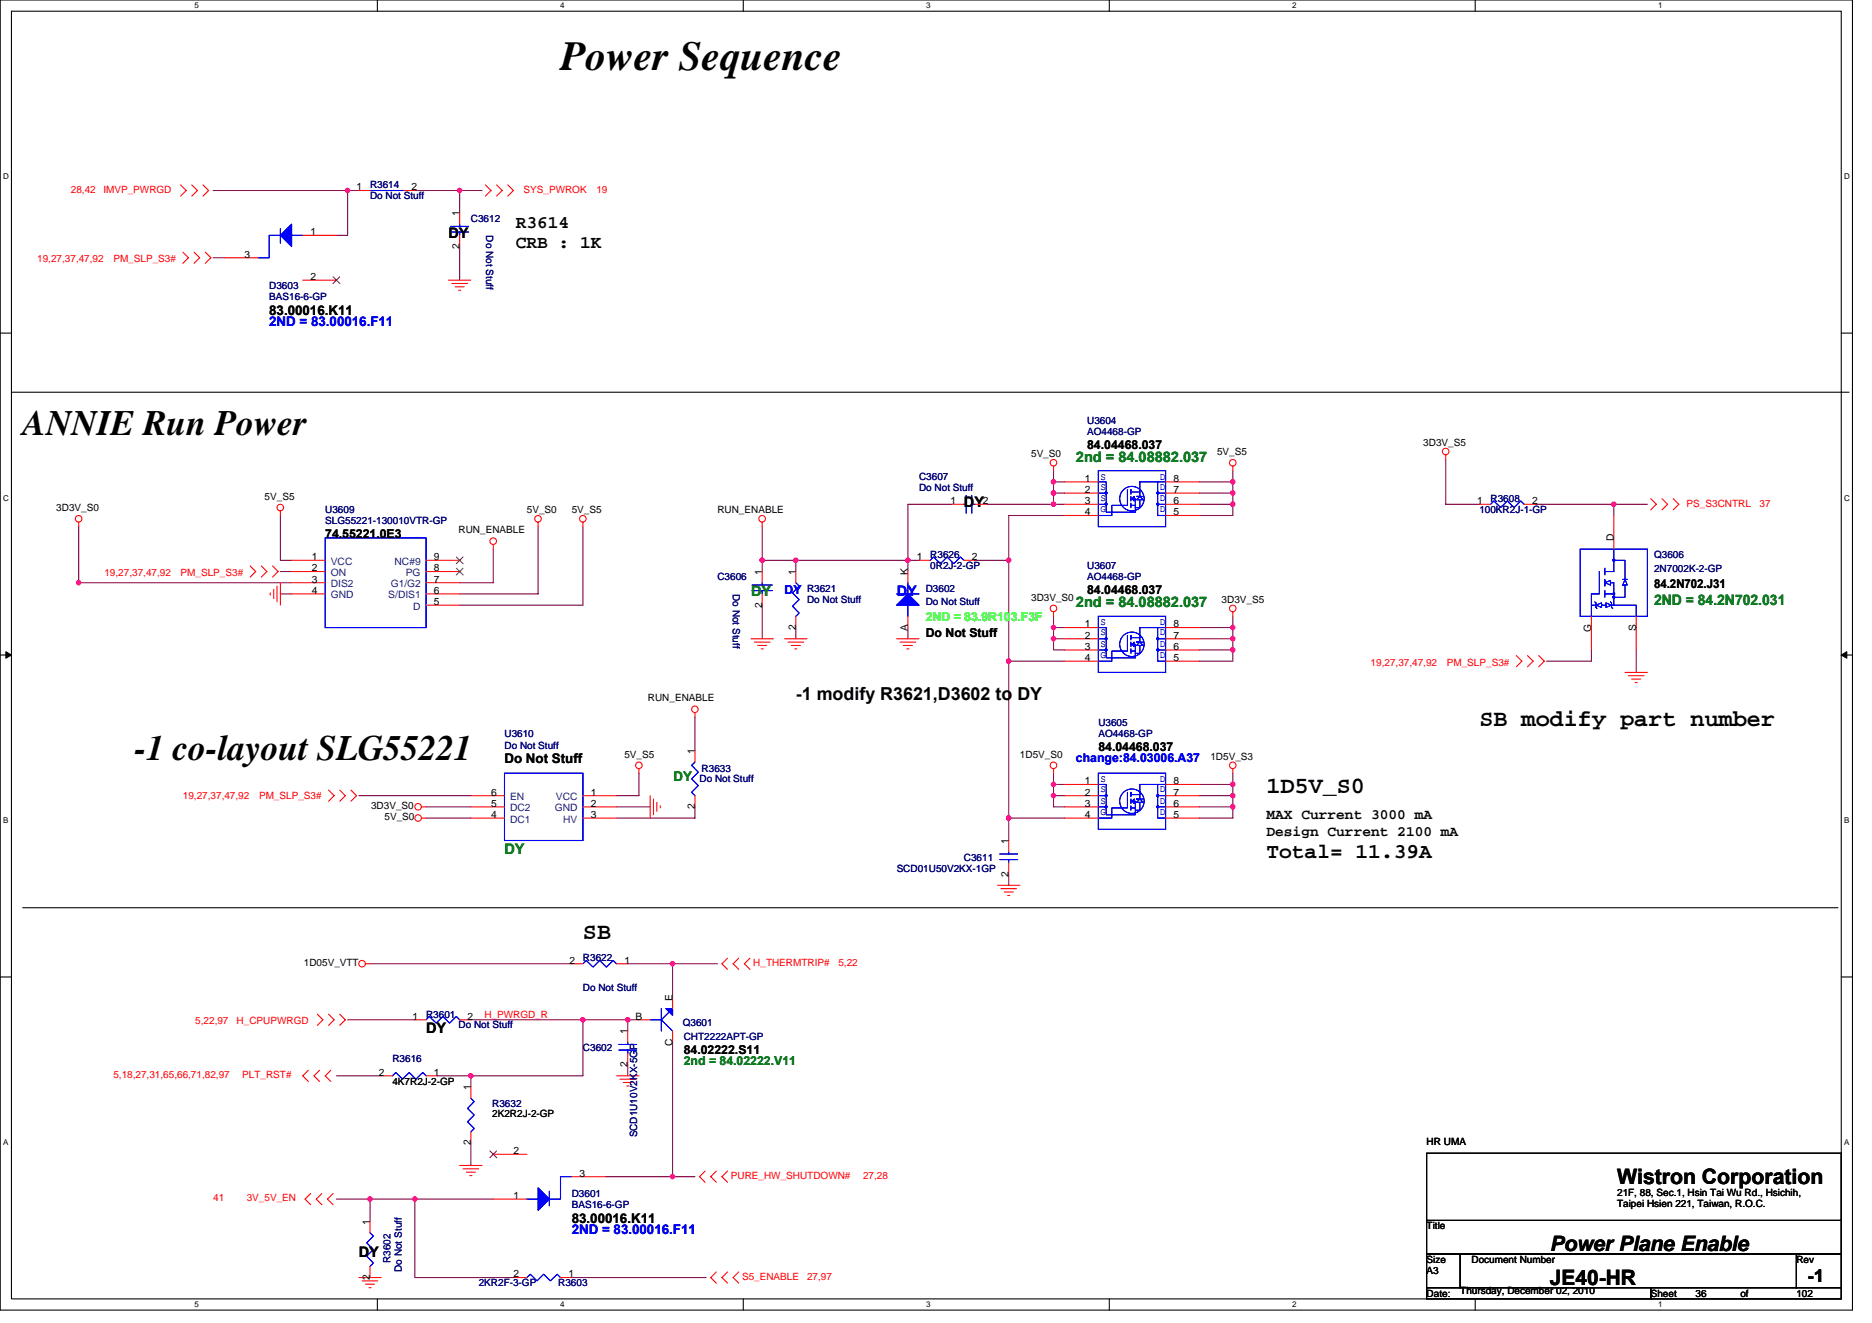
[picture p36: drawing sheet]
<svg xmlns="http://www.w3.org/2000/svg" width="297mm" height="210mm" viewBox="0 0 297 210" stroke-linecap="round" stroke-linejoin="round" font-family="sans-serif">
<defs><g id="words">
<text font-size="6.6" x="88.9" y="11.2">Power Sequence</text>
<g font-size="5.7">
<text x="3.6" y="69.1">ANNIE Run Power</text>
<text x="21.4" y="120.6">-1 co-layout SLG55221</text>
</g>
<g font-size="3.7">
<text x="234.7" y="115.1">SB modify part number</text>
<text x="201" y="125.8">1D5V_S0</text>
<text x="92.5" y="148.9">SB</text>
</g>
<g font-size="3.4">
<text x="201" y="136.1">Total= 11.39A</text>
<text x="256.6" y="187.9">Wistron Corporation</text>
<text x="245.9" y="203.9">JE40-HR</text>
<text x="245.9" y="198.5">Power Plane Enable</text>
</g>
<g font-size="2.8">
<text x="81.8" y="36.1">R3614</text>
<text x="81.8" y="39.3">CRB : 1K</text>
<text x="126.3" y="111.1">-1 modify R3621,D3602 to DY</text>
<text x="286.8" y="203.4">-1</text>
</g>
<g font-size="2.3">
<text x="71.2" y="37.7">DY</text>
<text x="152.9" y="80.4">DY</text>
<text x="201" y="129.9">MAX Current 3000 mA</text>
<text x="201" y="132.6">Design Current 2100 mA</text>
<text x="67.6" y="163.9">DY</text>
<text x="56.9" y="199.5">DY</text>
</g>
<g font-size="2.3" fill="#008000">
<text x="170.7" y="73.3">2nd = 84.08882.037</text>
<text x="119.2" y="94.6">DY</text>
<text x="170.7" y="96.4">2nd = 84.08882.037</text>
<text x="262.5" y="96">2ND = 84.2N702.031</text>
<text x="80" y="135.5">DY</text>
</g>
<text font-size="2.3" fill="#00f" x="142.3" y="94.6">DY</text>
<g font-size="2.1" fill="#00f">
<text x="42.7" y="51.8">2ND = 83.00016.F11</text>
<text x="90.7" y="195.8">2ND = 83.00016.F11</text>
</g>
<g font-size="2.1">
<text x="42.7" y="50">83.00016.K11</text>
<text x="80" y="121.1">Do Not Stuff</text>
<text x="90.7" y="194">83.00016.K11</text>
</g>
<text font-size="2.1" fill="#008000" x="106.9" y="123.9">DY</text>
<g font-size="1.9">
<text x="172.5" y="71.2">84.04468.037</text>
<text x="51.6" y="85.4">74.55221.0E3</text>
<text x="172.5" y="94.3">84.04468.037</text>
<text x="262.5" y="93.2">84.2N702.J31</text>
<text x="146.9" y="101">Do Not Stuff</text>
<text x="174.3" y="119.2">84.04468.037</text>
<text x="108.5" y="167.2">84.02222.S11</text>
</g>
<g font-size="1.9" fill="#00f">
<text x="124.5" y="94.3">DY</text>
<text x="170.7" y="120.9">change:84.03006.A37</text>
</g>
<text font-size="1.9" fill="#0f0" x="146.9" y="98.6">2ND = 83.9R103.F3F</text>
<text font-size="1.9" fill="#008000" x="108.5" y="169">2nd = 84.02222.V11</text>
<g font-size="1.6" fill="#000080">
<text x="58.7" y="29.9">R3614</text>
<text x="58.7" y="31.6">Do Not Stuff</text>
<text x="74.7" y="35.2">C3612</text>
<text x="77.1" y="37.3" transform="rotate(90 77.1 37.3)">Do Not Stuff</text>
<text x="42.7" y="45.9">D3603</text>
<text x="42.7" y="47.6">BAS16-6-GP</text>
<text x="172.5" y="67.2">U3604</text>
<text x="172.5" y="69">AO4468-GP</text>
<text x="145.8" y="76.1">C3607</text>
<text x="145.8" y="77.9">Do Not Stuff</text>
<text x="51.6" y="81.4">U3609</text>
<text x="51.6" y="83.2">SLG55221-130010VTR-GP</text>
<text x="234.7" y="81.4">100KR2J-1-GP</text>
<text x="236.5" y="79.7">R3608</text>
<text x="147.6" y="88.5">R3626</text>
<text x="262.5" y="88.5">Q3606</text>
<text x="113.8" y="92.1">C3606</text>
<text x="116.3" y="94.2" transform="rotate(90 116.3 94.2)">Do Not Stuff</text>
<text x="128.1" y="93.9">R3621</text>
<text x="128.1" y="95.7">Do Not Stuff</text>
<text x="146.9" y="93.9">D3602</text>
<text x="147.6" y="90.3">0R2J-2-GP</text>
<text x="172.5" y="90.3">U3607</text>
<text x="172.5" y="92.1">AO4468-GP</text>
<text x="262.5" y="90.7">2N7002K-2-GP</text>
<text x="146.9" y="96">Do Not Stuff</text>
<text x="80" y="117">U3610</text>
<text x="80" y="118.8">Do Not Stuff</text>
<text x="174.3" y="115.2">U3605</text>
<text x="174.3" y="117">AO4468-GP</text>
<text x="111" y="124.1">Do Not Stuff</text>
<text x="111.3" y="122.5">R3633</text>
<text x="152.9" y="136.5">C3611</text>
<text x="142.3" y="138.3">SCD01U50V2KX-1GP</text>
<text x="92.5" y="152.5">R3622</text>
<text x="67.6" y="161.4">R3601</text>
<text x="92.5" y="157.2">Do Not Stuff</text>
<text x="72.8" y="163">Do Not Stuff</text>
<text x="92.5" y="166.8">C3602</text>
<text x="108.3" y="162.9">Q3601</text>
<text x="108.5" y="165">CHT2222APT-GP</text>
<text x="62.3" y="168.6">R3616</text>
<text x="78.1" y="175.7">R3632</text>
<text x="101.1" y="180.5" transform="rotate(-90 101.1 180.5)">SCD1U10V2KX-5GP</text>
<text x="90.7" y="189.9">D3601</text>
<text x="90.7" y="191.7">BAS16-6-GP</text>
<text x="62" y="200.4" transform="rotate(-90 62 200.4)">R3602</text>
<text x="63.8" y="201.8" transform="rotate(-90 63.8 201.8)">Do Not Stuff</text>
<text x="76" y="204.1">2KR2F-3-GP</text>
<text x="88.6" y="204.1">R3603</text>
</g>
<g font-size="1.6" fill="#f00">
<text x="11.2" y="30.6">28,42</text>
<text x="16.4" y="30.6">IMVP_PWRGD</text>
<text x="83.1" y="30.6">SYS_PWROK</text>
<text x="94.6" y="30.6">19</text>
<text x="5.9" y="41.6">19,27,37,47,92</text>
<text x="18" y="41.6">PM_SLP_S3#</text>
<text x="267.6" y="80.4">PS_S3CNTRL</text>
<text x="279.2" y="80.4">37</text>
<text x="16.6" y="91.4">19,27,37,47,92</text>
<text x="28.7" y="91.4">PM_SLP_S3#</text>
<text x="217.5" y="105.6">19,27,37,47,92</text>
<text x="229.6" y="105.6">PM_SLP_S3#</text>
<text x="29" y="126.8">19,27,37,47,92</text>
<text x="41.1" y="126.8">PM_SLP_S3#</text>
<text x="119.5" y="153.3">H_THERMTRIP#</text>
<text x="133" y="153.3">5,22</text>
<text x="76.9" y="161.4">H_PWRGD_R</text>
<text x="31" y="162.5">5,22,97</text>
<text x="37.5" y="162.5">H_CPUPWRGD</text>
<text x="18" y="171">5,18,27,31,65,66,71,82,97</text>
<text x="38.4" y="171">PLT_RST#</text>
<text x="33.8" y="190.6">41</text>
<text x="39.2" y="190.6">3V_5V_EN</text>
<text x="116" y="187">PURE_HW_SHUTDOWN#</text>
<text x="136.9" y="187">27,28</text>
<text x="117.7" y="203.1">S5_ENABLE</text>
<text x="128.1" y="203.1">27,97</text>
</g>
<g font-size="1.6">
<text x="56.6" y="30.2">1</text>
<text x="65.3" y="30.2">2</text>
<text x="72.9" y="34.3" transform="rotate(-90 72.9 34.3)">1</text>
<text x="38.8" y="40.9">3</text>
<text x="49.3" y="37.3">1</text>
<text x="72.9" y="39.5" transform="rotate(-90 72.9 39.5)">2</text>
<text x="49.3" y="44.4">2</text>
<text x="225.8" y="70.8">3D3V_S5</text>
<text x="163.6" y="72.5">5V_S0</text>
<text x="172.1" y="76.4">1</text>
<text x="186.2" y="76.4">8</text>
<text x="193.1" y="72.2">5V_S5</text>
<text x="8.9" y="81.1">3D3V_S0</text>
<text x="42" y="79.3">5V_S5</text>
<text x="83.6" y="81.4">5V_S0</text>
<text x="90.7" y="81.4">5V_S5</text>
<text x="113.8" y="81.4">RUN_ENABLE</text>
<text x="150.8" y="80">1</text>
<text x="156" y="80">2</text>
<text x="172.1" y="78.2">2</text>
<text x="172.1" y="80">3</text>
<text x="172.1" y="81.8">4</text>
<text x="186.2" y="81.8">5</text>
<text x="186.2" y="80">6</text>
<text x="186.2" y="78.2">7</text>
<text x="234.4" y="80">1</text>
<text x="243.1" y="80">2</text>
<text x="49.5" y="88.9">1</text>
<text x="68.9" y="88.9">9</text>
<text x="72.8" y="84.6">RUN_ENABLE</text>
<text x="145.5" y="88.9">1</text>
<text x="154.2" y="88.9">2</text>
<text x="256" y="85.9" transform="rotate(-90 256 85.9)">D</text>
<text x="49.5" y="90.7">2</text>
<text x="49.5" y="92.4">3</text>
<text x="49.5" y="94.2">4</text>
<text x="68.9" y="90.7">8</text>
<text x="68.9" y="92.4">7</text>
<text x="68.9" y="94.2">6</text>
<text x="68.9" y="96">5</text>
<text x="120.9" y="91.2" transform="rotate(-90 120.9 91.2)">1</text>
<text x="126.3" y="91.2" transform="rotate(-90 126.3 91.2)">1</text>
<text x="144" y="91.2" transform="rotate(-90 144 91.2)">K</text>
<text x="163.6" y="95.3">3D3V_S0</text>
<text x="193.8" y="95.7">3D3V_S5</text>
<text x="120.9" y="96.4" transform="rotate(-90 120.9 96.4)">2</text>
<text x="126.3" y="99.9" transform="rotate(-90 126.3 99.9)">2</text>
<text x="144" y="100.1" transform="rotate(-90 144 100.1)">A</text>
<text x="172.1" y="99.5">1</text>
<text x="172.1" y="101.3">2</text>
<text x="186.2" y="101.3">7</text>
<text x="186.2" y="99.5">8</text>
<text x="252.5" y="100.3" transform="rotate(-90 252.5 100.3)">G</text>
<text x="259.6" y="100.1" transform="rotate(-90 259.6 100.1)">S</text>
<text x="172.1" y="103.1">3</text>
<text x="172.1" y="104.9">4</text>
<text x="186.2" y="104.9">5</text>
<text x="186.2" y="103.1">6</text>
<text x="102.8" y="111.3">RUN_ENABLE</text>
<text x="110.3" y="119.7" transform="rotate(-90 110.3 119.7)">1</text>
<text x="99.1" y="120.2">5V_S5</text>
<text x="161.8" y="120.2">1D5V_S0</text>
<text x="172.1" y="124.4">1</text>
<text x="186.2" y="124.4">8</text>
<text x="192.1" y="120.5">1D5V_S3</text>
<text x="58.9" y="128.4">3D3V_S0</text>
<text x="61" y="130.2">5V_S0</text>
<text x="77.9" y="129.8">4</text>
<text x="77.9" y="128">5</text>
<text x="77.9" y="126.2">6</text>
<text x="93.7" y="128">2</text>
<text x="93.7" y="129.8">3</text>
<text x="93.7" y="126.2">1</text>
<text x="110.3" y="128.4" transform="rotate(-90 110.3 128.4)">2</text>
<text x="172.1" y="126.2">2</text>
<text x="172.1" y="128">3</text>
<text x="172.1" y="129.8">4</text>
<text x="186.2" y="129.8">5</text>
<text x="186.2" y="128">6</text>
<text x="186.2" y="126.2">7</text>
<text x="160" y="133.9" transform="rotate(-90 160 133.9)">1</text>
<text x="160" y="139.1" transform="rotate(-90 160 139.1)">2</text>
<text x="48.2" y="153.3">1D05V_VTT</text>
<text x="90.4" y="152.9">2</text>
<text x="99.1" y="152.9">1</text>
<text x="65.5" y="161.8">1</text>
<text x="74.2" y="161.8">2</text>
<text x="100.8" y="161.8">B</text>
<text x="106.7" y="158.8" transform="rotate(-90 106.7 158.8)">E</text>
<text x="99.6" y="164.1" transform="rotate(-90 99.6 164.1)">1</text>
<text x="106.7" y="166" transform="rotate(-90 106.7 166)">C</text>
<text x="60.1" y="170.7">2</text>
<text x="62.3" y="172.1">4K7R2J-2-GP</text>
<text x="68.9" y="170.7">1</text>
<text x="74.7" y="173" transform="rotate(-90 74.7 173)">1</text>
<text x="99.6" y="169.3" transform="rotate(-90 99.6 169.3)">2</text>
<text x="78.1" y="177.3">2K2R2J-2-GP</text>
<text x="74.7" y="181.7" transform="rotate(-90 74.7 181.7)">2</text>
<text x="81.5" y="183.1">2</text>
<text x="226.4" y="181.7">HR UMA</text>
<text x="81.5" y="190.2">1</text>
<text x="92" y="186.7">3</text>
<text x="256.6" y="189.7">21F, 88, Sec.1, Hsin Tai Wu Rd., Hsichih,</text>
<text x="256.6" y="191.5">Taipei Hsien 221, Taiwan, R.O.C.</text>
<text x="58.7" y="194.3" transform="rotate(-90 58.7 194.3)">1</text>
<text x="226.4" y="195.1">Title</text>
<text x="58.7" y="203.1" transform="rotate(-90 58.7 203.1)">2</text>
<text x="81.5" y="202.7">2</text>
<text x="90.2" y="202.7">1</text>
<text x="226.4" y="202.2">A3</text>
<text x="226.4" y="200.4">Size</text>
<text x="233.5" y="200.4">Document Number</text>
<text x="285" y="200.4">Rev</text>
<text x="226.4" y="205.7">Date:</text>
<text x="231.7" y="205.4">Thursday, December 02, 2010</text>
<text x="261.9" y="205.7">Sheet</text>
<text x="269" y="205.7">36</text>
<text x="276.2" y="205.7">of</text>
<text x="285" y="205.7">102</text>
</g>
<g font-size="1.6" fill="#00f">
<text x="174.6" y="76.1">S</text>
<text x="174.6" y="77.7">S</text>
<text x="184.1" y="77.7">D</text>
<text x="184.1" y="76.1">D</text>
<text x="174.6" y="79.5">S</text>
<text x="174.6" y="81.3">G</text>
<text x="184.1" y="81.3">D</text>
<text x="184.1" y="79.5">D</text>
<text x="174.6" y="99.2">S</text>
<text x="174.6" y="100.8">S</text>
<text x="184.1" y="100.8">D</text>
<text x="184.1" y="99.2">D</text>
<text x="174.6" y="102.6">S</text>
<text x="174.6" y="104.4">G</text>
<text x="184.1" y="104.4">D</text>
<text x="184.1" y="102.6">D</text>
<text x="174.6" y="124.1">S</text>
<text x="174.6" y="125.7">S</text>
<text x="184.1" y="125.7">D</text>
<text x="184.1" y="124.1">D</text>
<text x="174.6" y="127.5">S</text>
<text x="174.6" y="129.3">G</text>
<text x="184.1" y="129.3">D</text>
<text x="184.1" y="127.5">D</text>
</g>
<g font-size="1.6" fill="#004080">
<text x="52.5" y="89.6">VCC</text>
<text x="62.6" y="89.6">NC#9</text>
<text x="52.5" y="91.4">ON</text>
<text x="52.5" y="93.2">DIS2</text>
<text x="52.5" y="95">GND</text>
<text x="61.6" y="95">S/DIS1</text>
<text x="62" y="93.2">G1/G2</text>
<text x="64.4" y="91.4">PG</text>
<text x="65.5" y="96.7">D</text>
<text x="80.9" y="130.5">DC1</text>
<text x="80.9" y="128.7">DC2</text>
<text x="80.9" y="127">EN</text>
<text x="88" y="128.7">GND</text>
<text x="88.2" y="127">VCC</text>
<text x="89.4" y="130.5">HV</text>
</g>
<g font-size="1.3">
<text x="30.8" y="1.3">5</text>
<text x="88.9" y="1.3">4</text>
<text x="147" y="1.3">3</text>
<text x="205" y="1.3">2</text>
<text x="263.1" y="1.3">1</text>
<text x=".5" y="28.4">D</text>
<text x="292.6" y="28.4">D</text>
<text x=".5" y="79.5">C</text>
<text x="292.6" y="79.5">C</text>
<text x=".5" y="130.6">B</text>
<text x="292.6" y="130.6">B</text>
<text x=".5" y="181.7">A</text>
<text x="292.6" y="181.7">A</text>
<text x="30.8" y="207.4">5</text>
<text x="88.9" y="207.4">4</text>
<text x="147" y="207.4">3</text>
<text x="205" y="207.4">2</text>
<text x="263.1" y="207.4">1</text>
</g>
</g></defs>
<path d="M0 0h293.9v207.9h-293.9zM1.8 1.8h290.4v204.3h-290.4z" fill="none" stroke="#000" stroke-width=".17"/>
<g fill="#fff">
<path d="M30.8 .2h.7v1.4h-.7z"/>
<path d="M30.8 206.3h.7v1.4h-.7z"/>
</g>
<path d="M59.9 0v1.8M59.9 206.1v1.8" fill="none" stroke="#000" stroke-width=".17"/>
<g fill="#fff">
<path d="M88.9 .2h.7v1.4h-.7z"/>
<path d="M88.9 206.3h.7v1.4h-.7z"/>
</g>
<path d="M117.9 0v1.8M117.9 206.1v1.8" fill="none" stroke="#000" stroke-width=".17"/>
<g fill="#fff">
<path d="M147 .2h.7v1.4h-.7z"/>
<path d="M147 206.3h.7v1.4h-.7z"/>
</g>
<path d="M176 0v1.8M176 206.1v1.8" fill="none" stroke="#000" stroke-width=".17"/>
<g fill="#fff">
<path d="M205 .2h.7v1.4h-.7z"/>
<path d="M205 206.3h.7v1.4h-.7z"/>
</g>
<path d="M234.1 0v1.8M234.1 206.1v1.8" fill="none" stroke="#000" stroke-width=".17"/>
<g fill="#fff">
<path d="M263.1 .2h.7v1.4h-.7z"/>
<path d="M263.1 206.3h.7v1.4h-.7z"/>
<path d="M.5 27.3h.9v1.4h-.9z"/>
<path d="M292.6 27.3h.9v1.4h-.9z"/>
<path d="M.5 78.4h.9v1.4h-.9z"/>
<path d="M292.6 78.4h.9v1.4h-.9z"/>
</g>
<path d="M0 52.9h1.8M292.2 52.9h1.7" fill="none" stroke="#000" stroke-width=".17"/>
<g fill="#fff">
<path d="M.5 129.5h.8v1.4h-.8z"/>
<path d="M292.6 129.5h.9v1.4h-.9z"/>
</g>
<path d="M0 103.9h1.8M292.2 103.9h1.7" fill="none" stroke="#000" stroke-width=".17"/>
<path d="M.9 103.4l.9 .5-.9 .5zM292.2 103.9l.8-.5v1z" fill="#000" stroke="#000" stroke-width=".16"/>
<g fill="#fff">
<path d="M.5 180.5h.8v1.4h-.8z"/>
<path d="M292.6 180.5h.9v1.4h-.9z"/>
</g>
<path d="M1.8 62.2h291.6M0 155h1.8M3.6 144h288M292.2 155h1.7M226.4 199h5.3v5.3h-5.3zM226.4 183h65.8v10.6h-65.8zM226.4 193.6h65.8v5.4h-65.8zM231.7 199h53.3v5.3h-53.3zM285 199h7.2v5.3h-7.2zM226.4 204.3h35.5v1.8h-35.5zM261.9 204.3h30.3v1.8h-30.3z" fill="none" stroke="#000" stroke-width=".17"/>
<g fill="none" stroke="#800040" stroke-width=".17">
<path d="M33.8 30.2h23.1M55.2 30.2v7.1h-1.8M65.8 30.2h10.7M72.9 30.2v3.6M72.9 39.1v5.3M33.8 40.9h1.8M167.2 74.7v5.3M167.2 78.2h1.7M167.2 76.5h1.7M190.3 78.2h5.3M190.3 76.5h5.3M195.6 74.7v7.1h-5.3"/>
<path d="M229.4 72.9v7.1h5.3M12.5 83.6v8.9h33.8M44.5 81.8v7.1h1.8M44.5 94.2h1.8M44.5 90.7h1.8M78.3 87.1v5.4h-5.4M85.4 83.6v10.6h-12.5M92.5 83.6v12.4h-19.6M120.9 83.6v7.1M120.9 96v5.3M120.9 88.9h24.9M126.3 88.9v1.8"/>
<path d="M126.3 99.6v1.7M144.1 99.6v1.7M151.2 80h-7.1v10.7M154.7 88.9h5.4M156.5 80h12.4M167.2 97.8v3.5M167.2 99.6h1.7M168.9 81.8h-8.8v51.5M190.3 80h5.3M190.3 99.6h5.3M195.6 97.8v7.1h-5.3M243.6 80h17.8"/>
<path d="M256.1 80v1.8M110.3 113.8v5.3M160.1 104.9h8.8M167.2 101.3v1.8h1.7M167.2 101.3h1.7M190.3 101.3h5.3M190.3 103.1h5.3M252.5 103.1v1.8h-7.1M259.6 103.1v3.6M56.9 126.2h17.8M67.6 129.8h7.1M67.6 128h7.1"/>
<path d="M97.8 128h5.4M101.4 122.7v3.5h-3.6M110.3 128v1.8h-12.5M160.1 138.7v1.8M160.1 129.8h8.8M167.2 122.7v5.3h1.7M167.2 126.2h1.7M167.2 124.5h1.7M190.3 126.2h5.3M190.3 128h5.3M190.3 124.5h5.3M195.6 122.7v7.1h-5.3"/>
<path d="M58.7 152.9h32M99.6 152.9h14.2M106.7 152.9v5.3M53.4 170.7h7.1M55.2 161.8h10.6M74.7 161.8h26.7M74.7 170.7v1.8M92.5 161.8v8.9h-23.1M99.6 161.8v1.8M99.6 168.9v1.8M106.7 165.4v21.3M53.4 190.2h24.9"/>
<path d="M58.7 190.2v3.6M65.8 190.2v12.5h16M74.7 181.4v3.5M96.1 186.7h14.2M90.7 202.7h21.4"/>
</g>
<g fill="#f0f" stroke="#f0f" stroke-width=".17">
<circle cx="72.9" cy="30.2" r=".35"/>
<circle cx="55.1" cy="30.2" r=".35"/>
<circle cx="160" cy="129.8" r=".35"/>
<circle cx="195.6" cy="124.4" r=".35"/>
<circle cx="195.6" cy="126.2" r=".35"/>
<circle cx="195.6" cy="128" r=".35"/>
<circle cx="160" cy="104.9" r=".35"/>
<circle cx="160" cy="88.9" r=".35"/>
<circle cx="120.9" cy="88.9" r=".35"/>
<circle cx="167.2" cy="99.6" r=".35"/>
<circle cx="167.2" cy="101.3" r=".35"/>
<circle cx="144" cy="88.9" r=".35"/>
<circle cx="126.3" cy="88.9" r=".35"/>
<circle cx="195.6" cy="76.4" r=".35"/>
<circle cx="195.6" cy="78.2" r=".35"/>
<circle cx="167.2" cy="80" r=".35"/>
<circle cx="167.2" cy="78.2" r=".35"/>
<circle cx="195.6" cy="80" r=".35"/>
<circle cx="167.2" cy="76.4" r=".35"/>
<circle cx="195.6" cy="99.6" r=".35"/>
<circle cx="195.6" cy="101.3" r=".35"/>
<circle cx="195.6" cy="103.1" r=".35"/>
<circle cx="92.5" cy="161.8" r=".35"/>
<circle cx="74.7" cy="170.7" r=".35"/>
<circle cx="106.7" cy="186.7" r=".35"/>
<circle cx="65.8" cy="190.2" r=".35"/>
<circle cx="58.7" cy="190.2" r=".35"/>
<circle cx="99.6" cy="161.8" r=".35"/>
<circle cx="106.7" cy="152.9" r=".35"/>
<circle cx="256.1" cy="80" r=".35"/>
<circle cx="12.5" cy="92.4" r=".35"/>
<circle cx="167.2" cy="126.2" r=".35"/>
<circle cx="167.2" cy="124.4" r=".35"/>
</g>
<g fill="none" stroke="#f00" stroke-width=".17">
<path d="M28.7 29.3l.8 .9-.8 .9M30.4 29.3l.9 .9-.9 .9M32.2 29.3l.9 .9-.9 .9M48 37.3h5.4M56.9 30.2h1.8M64 30.2h1.8M72.9 33.8v1.8M72.9 37.3v1.8M77 29.3l.9 .9-.9 .9M78.8 29.3l.9 .9-.9 .9M80.6 29.3l.9 .9-.9 .9M29 40l.9 .9-.9 .9"/>
<path d="M30.8 40l.9 .9-.9 .9M32.6 40l.9 .9-.9 .9M35.6 40.9h5.3M48 44.4h5.4M71.2 44.4h3.5M71.7 45h2.5M72.2 45.5h1.5M72.8 46.1h.3M167.2 74v.7M168.9 76.5h5.4M168.9 78.2h5.4M185 76.5h5.3"/>
<path d="M185 78.2h5.3M195.6 74v.7M229.4 72.2v.7M261.9 79.1l.9 .9-.9 .9M263.7 79.1l.9 .9-.9 .9M265.5 79.1l.9 .9-.9 .9M12.5 82.8v.8M39.7 89.8l.9 .9-.9 .9M41.5 89.8l.9 .9-.9 .9M42.9 94.1v.3M43.2 89.8l.9 .9-.9 .9M43.4 93.5v1.5"/>
<path d="M44 93v2.5M44.5 81.1v.7M44.5 92.5v3.5M46.3 88.9h5.3M46.3 90.7h5.3M46.3 92.5h5.3M46.3 94.2h5.3M67.6 88.9h5.3M67.6 90.7h5.3M67.6 92.5h5.3M67.6 94.2h5.3M67.6 96h5.3"/>
<path d="M78.3 86.4v.7M85.4 82.8v.8M92.5 82.8v.8M120.9 82.8v.8M120.9 90.7v1.8M120.9 94.2v1.8M126.3 90.7v1.8M126.3 97.8v1.8M144.1 90.7v1.8M144.1 97.8v1.8M145.8 88.9h1.8M151.2 80h1.7"/>
<path d="M152.9 88.9h1.8M154.7 80h1.8M167.2 97.1v.7M168.9 80h5.4M168.9 81.8h5.4M168.9 99.6h5.4M185 80h5.3M185 81.8h5.3M185 99.6h5.3M195.6 97.1v.7M234.7 80h1.8M241.8 80h1.8"/>
<path d="M252.5 97.8v5.3M256.1 81.8v5.3M259.6 97.8v5.3M110.3 113.1v.7M110.3 119.1v1.8M119.2 101.3h3.5M119.7 101.9h2.5M120.2 102.4h1.5M120.8 103h.3M124.5 101.3h3.6M125 101.9h2.5M125.6 102.4h1.4"/>
<path d="M126.1 103h.3M142.3 101.3h3.5M142.8 101.9h2.5M143.3 102.4h1.5M143.9 103h.3M168.9 101.3h5.4M168.9 103.1h5.4M168.9 104.9h5.4M185 101.3h5.3M185 103.1h5.3M185 104.9h5.3M240.6 104l.9 .9-.9 .9"/>
<path d="M242.4 104l.9 .9-.9 .9M244.2 104l.8 .9-.8 .9M257.8 106.7h3.6M258.4 107.2h2.5M258.9 107.7h1.4M259.5 108.3h.3M52.1 125.3l.9 .9-.9 .9M53.9 125.3l.9 .9-.9 .9M55.7 125.3l.9 .9-.9 .9M66.9 129.8h.7M66.9 128h.7M74.7 129.8h5.3"/>
<path d="M74.7 128h5.3M74.7 126.2h5.3M92.5 129.8h5.3M92.5 128h5.3M92.5 126.2h5.3M101.4 122v.7M103.2 126.2v3.6M103.7 126.8v2.5M104.2 127.3v1.4M104.8 127.8v.4M110.3 126.2v1.8M160.1 133.3v1.8"/>
<path d="M160.1 136.9v1.8M167.2 122v.7M168.9 129.8h5.4M168.9 128h5.4M168.9 124.5h5.4M168.9 126.2h5.4M185 129.8h5.3M185 128h5.3M185 124.5h5.3M185 126.2h5.3M195.6 122v.7M58 152.9h.7"/>
<path d="M90.7 152.9h1.8M97.8 152.9h1.8M106.7 158.2v1.8M115.4 152l-.8 .9 .8 .9M117.2 152l-.9 .9 .9 .9M119 152l-.9 .9 .9 .9M158.3 140.5h3.5M158.8 141h2.5M159.3 141.5h1.5M159.9 142.1h.3M48.9 169.8l-.9 .9 .9 .9M50.4 160.9l.8 .9-.8 .9"/>
<path d="M50.7 169.8l-.9 .9 .9 .9M52.1 160.9l.9 .9-.9 .9M52.5 169.8l-.9 .9 .9 .9M53.9 160.9l.9 .9-.9 .9M60.5 170.7h1.8M65.8 161.8h1.8M67.6 170.7h1.8M72.9 161.8h1.8M74.7 172.5v1.7M74.7 179.6v1.8M97.8 170.7h3.6M98.4 171.2h2.5"/>
<path d="M98.9 171.7h1.4M99.4 172.3h.4M99.6 163.6v1.8M99.6 167.1v1.8M101.4 161.8h1.8M106.7 163.6v1.8M49.3 189.4l-.9 .8 .9 .9M51.1 189.4l-.9 .8 .9 .9M52.8 189.4l-.8 .8 .8 .9M58.7 193.8v1.8M72.9 184.9h3.6M73.5 185.4h2.5"/>
<path d="M74 186h1.4M74.5 186.5h.4M78.3 190.2h5.3M78.3 183.1h5.3M90.7 186.7h5.4M111.9 185.8l-.9 .9 .9 .9M113.7 185.8l-.9 .9 .9 .9M115.4 185.8l-.8 .9 .8 .9M56.9 202.7h3.6M57.5 203.2h2.5M58 203.8h1.4M58.5 204.3h.4"/>
<path d="M58.7 200.9v1.8M81.8 202.7h1.8M88.9 202.7h1.8M113.7 201.8l-.9 .9 .9 .9M115.4 201.8l-.8 .9 .8 .9M117.2 201.8l-.9 .9 .9 .9"/>
<circle cx="167.2" cy="73.4" r=".52"/>
<circle cx="195.6" cy="73.4" r=".52"/>
<circle cx="229.4" cy="71.6" r=".52"/>
<circle cx="12.5" cy="82.3" r=".52"/>
<circle cx="44.5" cy="80.5" r=".52"/>
<circle cx="78.3" cy="85.9" r=".52"/>
<circle cx="85.4" cy="82.3" r=".52"/>
<circle cx="92.5" cy="82.3" r=".52"/>
<circle cx="120.9" cy="82.3" r=".52"/>
<circle cx="167.2" cy="96.5" r=".52"/>
<circle cx="195.6" cy="96.5" r=".52"/>
<circle cx="110.3" cy="112.5" r=".52"/>
<circle cx="66.3" cy="128" r=".52"/>
<circle cx="66.3" cy="129.8" r=".52"/>
<circle cx="101.4" cy="121.4" r=".52"/>
<circle cx="167.2" cy="121.4" r=".52"/>
<circle cx="195.6" cy="121.4" r=".52"/>
<circle cx="57.4" cy="152.9" r=".52"/>
</g>
<g fill="none" stroke="#00f" stroke-width=".17">
<path d="M44.5 37.3h-1.8v3.6h-1.8M44.5 36.3v2.3M46.3 37.3h1.7M58.7 30.2h5.3M71.5 35.9h2.9M71.5 36.8h2.9M72.9 35.6v.3M72.9 36.8v.5M153.3 78.6v2.8M154.2 78.6v2.8M174.3 74.7h10.7v8.9h-10.7zM174.3 76.5h1.2v4.8h4.6v-2.2h-.7"/>
<path d="M174.3 78.2h1.2M175.4 78.1h.2v.2h-.2zM175.4 79.9h.2v.2h-.2zM178.9 77.7v2.5h-2.5v1.6h-2.1M179.4 78.8v.7M179.4 79.8v.7M180 78.8v.7l-.4-.4zM180.9 79.3v1.2h-.8M180.9 78.1h-1.5v-.4v.7M183.6 79.9h.2v.2h-.2zM183.6 78.1h.2v.2h-.2zM183.7 76.5v5.3h1.3"/>
<path d="M183.7 78.2h1.3M185 76.5h-4.1v2.3l.5 .5h-1.1l.6-.5h-.6h1.1M51.6 85.3h16v14.3h-16zM119.3 93.7h3.3M119.3 92.8h3.3M120.9 92.5v.3M120.9 93.7v.5M126.3 92.5l.5 .5-1.1 1.1 1.1 1-1.1 1.1 1.1 1.1-.5 .5M142.3 94.2h3.5M144.1 92.5v1.7M144.1 96v1.8M147.6 88.9l.5-.5 1.1 1 1.1-1 1 1 1.1-1 .5 .5"/>
<path d="M152.9 80h.4M154.2 80h.5M174.3 97.8h10.7v8.9h-10.7zM174.3 99.6h1.2v4.8h4.6v-2.2h-.7M174.3 80h1.2M179.4 80.2h.7M183.7 99.6v5.3h1.3M183.7 80h1.3M185 99.6h-4.1v2.3l.5 .5h-1.1l.6-.5h-.6h1.1M236.5 80l.5-.5 1.1 1 1.1-1 1 1 1.1-1 .5 .5M250.7 87.1h10.7v10.7h-10.7zM252.5 96h.7"/>
<path d="M253 95.5l.2 .2v.7l.2 .1M253.2 96l.9-.3v.7zM253.8 90.7v3.5h-1.3v3.6M254.1 96h.7M254.7 92.5l.8-.4v.7zM254.7 94.2h1.4M254.7 90.1v1.1M254.7 91.9v1.1M254.7 93.7v1.1M254.8 95.7l.9 .3-.9 .4zM255.5 95.5l.2 .2v.7l.2 .1M255.5 92.5h.6v3.5"/>
<path d="M255.7 96h3.9v1.8M256.1 88.9h1.7v3M256.1 87.1v3.6h-1.4M257.5 91.9h.7M257.8 92.8v2h-1.6M257.8 91.9l.4 .9h-.7zM174.3 103.1h1.2M174.3 101.3h1.2M175.4 101.2h.2v.2h-.2zM175.4 103h.2v.2h-.2zM178.9 100.8v2.5h-2.5v1.6h-2.1M179.4 101.9v.7"/>
<path d="M179.4 103v.7M179.4 103.3h.7M179.6 102.2l.4-.3v.7zM180.9 102.4v1.3h-.8M180.9 101.2h-1.5v-.4v.7M183.6 103h.2v.2h-.2zM183.6 101.2h.2v.2h-.2zM183.7 103.1h1.3M183.7 101.3h1.3M80 122.7h12.5v10.6h-12.5zM110.3 120.9l-.6 .5 1.1 1.1-1.1 1.1 1.1 1-1.1 1.1 .6 .5M158.6 135.5h2.9"/>
<path d="M158.6 136.4h2.9M160.1 135.1v.4M160.1 136.4v.5M174.3 122.7h10.7v8.9h-10.7zM174.3 124.5h1.2v4.8h4.6v-2.2h-.7M174.3 128h1.2M174.3 126.2h1.2M175.4 126.1h.2v.2h-.2zM175.4 127.9h.2v.2h-.2zM178.9 125.7v2.5h-2.5v1.6h-2.1M179.4 128.2h.7M179.4 126.8v.7"/>
<path d="M179.4 127.8v.7M179.6 127.1l.4-.3v.7zM180.9 127.3v1.2h-.8M180.9 126.1h-1.5v-.4v.7M183.6 127.9h.2v.2h-.2zM183.6 126.1h.2v.2h-.2zM183.7 124.5v5.3h1.3M183.7 128h1.3M183.7 126.2h1.3M185 124.5h-4.1v2.3l.5 .5h-1.1l.6-.5h-.6h1.1M92.5 152.9l.5-.5 1.1 1 1.1-1 1 1 1.1-1 .5 .5M62.3 170.7l.5-.5 1.1 1 1-1 1.1 1 1.1-1 .5 .5"/>
<path d="M67.6 161.8l.5-.5 1.1 1 1.1-1 1 1 1.1-1 .5 .5M74.7 174.2l.5 .6-1 1.1 1 1-1 1.1 1 1-.5 .6M98.2 165.7h2.8M98.2 166.6h2.8M99.6 165.4v.3M99.6 166.6v.5M103.2 161.8h1.7M104.9 160v3.6M106.2 160.5l-1.3 1.3 1.8 1.8M58.7 195.6l.5 .5-1 1.1 1 1-1 1.1 1 1.1-.5 .5M83.6 190.2h1.8M87.2 189v2.3"/>
<path d="M90.7 186.7h-1.8v3.5h-1.7M83.6 202.7l.5-.5 1.1 1 1.1-1 1 1 1.1-1 .5 .5"/>
<circle cx="179.6" cy="79.1" r="1.94"/>
<circle cx="179.6" cy="102.2" r="1.94"/>
<circle cx="179.6" cy="127.1" r="1.94"/>
</g>
<g fill="#00f" stroke="#00f" stroke-width=".17">
<path d="M44.5 37.3l1.8-1.7v3.5z" fill-rule="evenodd"/>
<path d="M44.5 37.3l1.8-1.7v3.5z" fill-rule="evenodd"/>
<path d="M255.9 94.1h.3v.2h-.3z" fill-rule="evenodd"/>
<path d="M255.9 94.6h.3v.3h-.3z" fill-rule="evenodd"/>
<path d="M255.9 88.8h.3v.2h-.3z" fill-rule="evenodd"/>
<path d="M255.9 94.1h.3v.2h-.3z" fill-rule="evenodd"/>
<path d="M255.9 94.6h.3v.3h-.3z" fill-rule="evenodd"/>
<path d="M255.9 88.8h.3v.2h-.3z" fill-rule="evenodd"/>
<path d="M105.7 160h1v1.1z" fill-rule="evenodd"/>
<path d="M105.7 160h1v1.1z" fill-rule="evenodd"/>
<path d="M144.1 94.2l1.7 1.8h-3.5z" fill-rule="evenodd"/>
<path d="M144.1 94.2l1.7 1.8h-3.5z" fill-rule="evenodd"/>
<path d="M85.4 188.5l1.8 1.7-1.8 1.8z" fill-rule="evenodd"/>
<path d="M85.4 188.5l1.8 1.7-1.8 1.8z" fill-rule="evenodd"/>
</g>
<path d="M52.8 43.9l1.1 1.1M53.9 43.9l-1.1 1.1M72.4 90.1l1.1 1.1M72.4 88.4l1.1 1.1M73.5 90.1l-1.1 1.1M73.5 88.4l-1.1 1.1M77.7 182.6l1.1 1.1M78.8 182.6l-1.1 1.1" fill="none" stroke="#804000" stroke-width=".16"/>
<use href="#words"/>
</svg>
